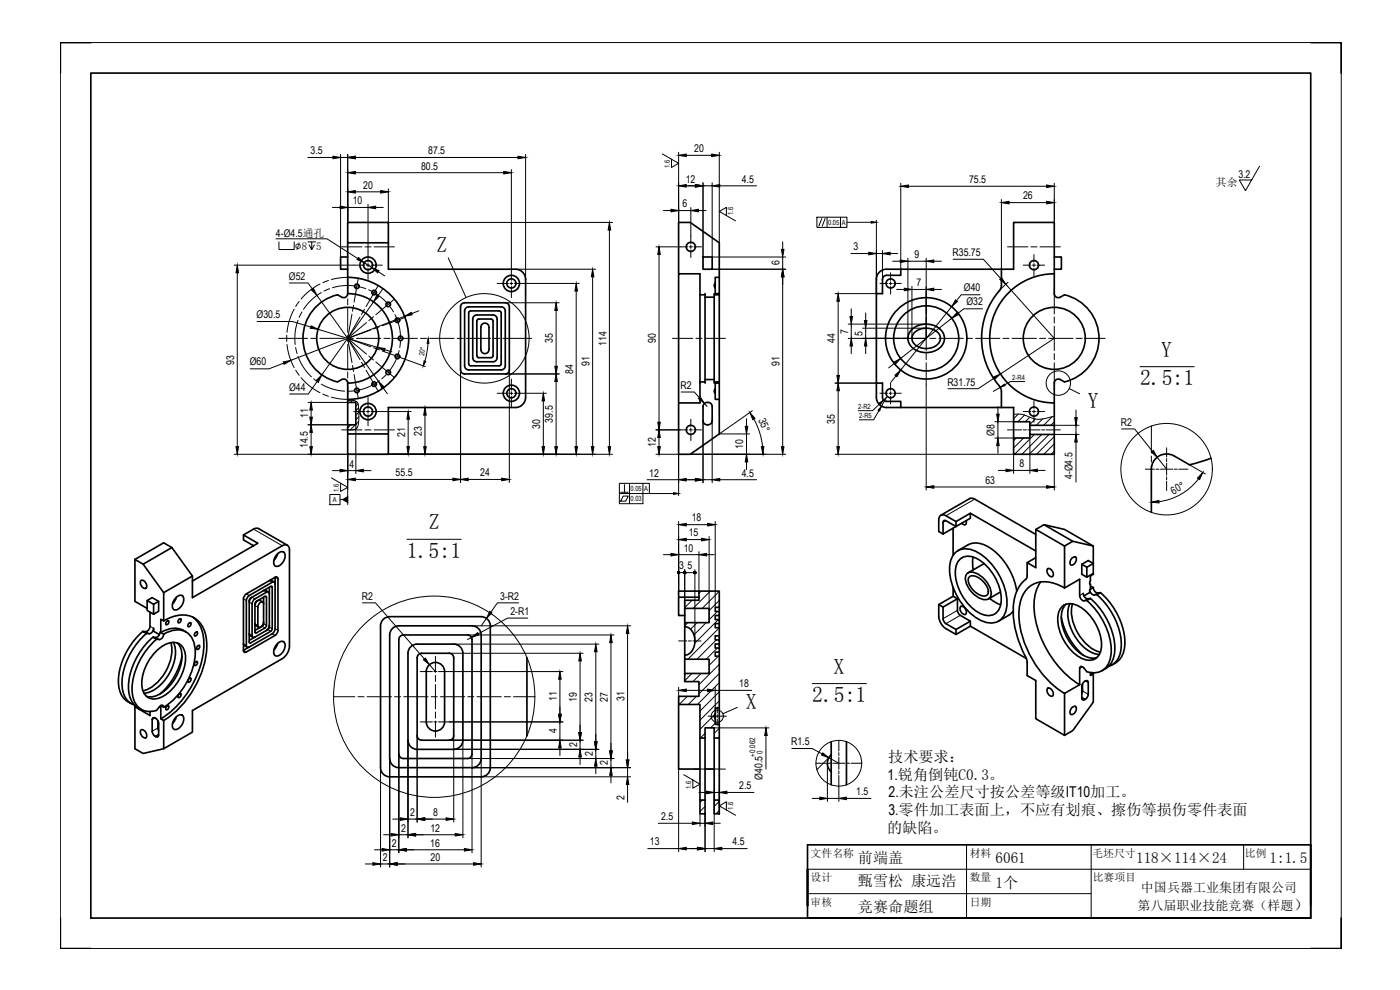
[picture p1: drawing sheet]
<svg xmlns="http://www.w3.org/2000/svg" width="420mm" height="297mm" viewBox="0 0 420 297" stroke-linecap="round" stroke-linejoin="round" font-family="sans-serif">
<defs><g id="words">
<g font-size="6.5">
<text x="131" y="75.5">Z</text>
<text x="348.5" y="107.1">Y</text>
<text x="342.1" y="115.6">2.5:1</text>
<text x="326.5" y="122.5">Y</text>
<text x="128.7" y="158.9">Z</text>
<text x="122.1" y="167.4">1.5:1</text>
<text x="250.1" y="202.2">X</text>
<text x="223.8" y="212.7">X</text>
<text x="243.8" y="210.7">2.5:1</text>
</g>
<g font-size="4.6">
<text x="266.6" y="228.6">技术要求：</text>
<text x="266.2" y="249.9">的缺陷。</text>
<text x="257.4" y="259">前端盖</text>
<text x="298.8" y="259">6061</text>
<text x="341" y="259">118×114×24</text>
<text x="381" y="259">1:1.5</text>
<text x="257.5" y="266">甄雪松 康远浩</text>
<text x="298.8" y="266.3">1个</text>
<text x="257.4" y="273.6">竞赛命题组</text>
<text x="388.2" y="273.2">）</text>
</g>
<g font-size="4.5">
<text x="266.4" y="233.9">1.锐角倒钝C0.3。</text>
<text x="266.7" y="239.2">2.未注公差尺寸按公差等级IT10加工。</text>
<text x="266.6" y="244.6">3.零件加工表面上，不应有划痕、擦伤等损伤零件表面</text>
</g>
<g font-size="3.9">
<text x="342.4" y="267.7">中国兵器工业集团有限公司</text>
<text x="341.4" y="273.2">第八届职业技能竞赛（样题</text>
</g>
<text font-size="3.6" x="88.5" y="74.9">∅8</text>
<g font-size="3.3">
<text x="364.9" y="55.9">其余</text>
<text x="94.9" y="74.9">5</text>
<text x="243.3" y="257.1">文件名称</text>
<text x="291" y="257.1">材料</text>
<text x="327.8" y="257.1">毛坯尺寸</text>
<text x="373.6" y="257.1">比例</text>
<text x="243.3" y="264.5">设计</text>
<text x="291" y="264.5">数量</text>
<text x="327.9" y="264.5">比赛项目</text>
<text x="243.3" y="271.8">审核</text>
<text x="291" y="271.8">日期</text>
</g>
<g font-size="3.2">
<text x="93.2" y="46.3">3.5</text>
<text x="128.5" y="46.3">87.5</text>
<text x="208.3" y="45.7">20</text>
<text x="126.4" y="50.9">80.5</text>
<text x="371.6" y="53.3">3.2</text>
<text x="109" y="56.6">20</text>
<text x="205.8" y="54.8">12</text>
<text x="222.6" y="54.8">4.5</text>
<text x="290.8" y="54.9">75.5</text>
<text x="307" y="59.8">26</text>
<text x="105.9" y="61.3">10</text>
<text x="204.8" y="62.2">6</text>
<text x="82.8" y="71.1">4-Ø4.5通孔</text>
<text x="256.2" y="75.1">3</text>
<text x="274.5" y="77.4">9</text>
<text x="285.9" y="76.8">R35.75</text>
<text x="86.7" y="83.9">Ø52</text>
<text x="233.9" y="79.7" transform="rotate(-90 233.9 79.7)">6</text>
<text x="275.1" y="85.9">7</text>
<text x="289.3" y="87.4">Ø40</text>
<text x="77" y="95.5">Ø30.5</text>
<text x="290" y="91.7">Ø32</text>
<text x="254.6" y="100.1" transform="rotate(-90 254.6 100.1)">7</text>
<text x="258.8" y="100.7" transform="rotate(-90 258.8 100.7)">5</text>
<text x="165.9" y="103" transform="rotate(-90 165.9 103)">35</text>
<text x="182" y="103.8" transform="rotate(-90 182 103.8)">114</text>
<text x="196.8" y="103" transform="rotate(-90 196.8 103)">90</text>
<text x="250.6" y="102.9" transform="rotate(-90 250.6 102.9)">44</text>
<text x="70.3" y="109.4" transform="rotate(-90 70.3 109.4)">93</text>
<text x="75" y="109.7">Ø60</text>
<text x="172" y="112.1" transform="rotate(-90 172 112.1)">84</text>
<text x="176.9" y="109.8" transform="rotate(-90 176.9 109.8)">91</text>
<text x="233.9" y="109.8" transform="rotate(-90 233.9 109.8)">91</text>
<text x="86.8" y="117.2">Ø44</text>
<text x="204.2" y="116.7">R2</text>
<text x="284.3" y="115.7">R31.75</text>
<text x="92.5" y="125.5" transform="rotate(-90 92.5 125.5)">11</text>
<text x="227.6" y="126" transform="rotate(68 227.6 126)">35°</text>
<text x="121.6" y="131.1" transform="rotate(-90 121.6 131.1)">21</text>
<text x="126.6" y="130.7" transform="rotate(-90 126.6 130.7)">23</text>
<text x="162.1" y="128.6" transform="rotate(-90 162.1 128.6)">30</text>
<text x="165.9" y="126.8" transform="rotate(-90 165.9 126.8)">39.5</text>
<text x="250.6" y="127.1" transform="rotate(-90 250.6 127.1)">35</text>
<text x="298.5" y="130.7" transform="rotate(-90 298.5 130.7)">Ø8</text>
<text x="336.4" y="127.8">R2</text>
<text x="92.4" y="134.5" transform="rotate(-90 92.4 134.5)">14.5</text>
<text x="196.9" y="134.2" transform="rotate(-90 196.9 134.2)">12</text>
<text x="223.1" y="134.8" transform="rotate(-90 223.1 134.8)">10</text>
<text x="104.9" y="140.3">4</text>
<text x="118.7" y="142.9">55.5</text>
<text x="144.1" y="142.9">24</text>
<text x="194.8" y="143">12</text>
<text x="222.6" y="143">4.5</text>
<text x="305.9" y="140.2">8</text>
<text x="321.9" y="143.7" transform="rotate(-90 321.9 143.7)">4-Ø4.5</text>
<text x="295.7" y="145.2">63</text>
<text x="352.2" y="148.5" transform="rotate(-30 352.2 148.5)">60°</text>
<text x="206.7" y="160.9">15</text>
<text x="207.6" y="156.5">18</text>
<text x="205.2" y="165.5">10</text>
<text x="203.9" y="170.9">3</text>
<text x="206.3" y="170.9">5</text>
<text x="108.6" y="180">R2</text>
<text x="150.1" y="179.9">3-R2</text>
<text x="153.2" y="184.5">2-R1</text>
<text x="221.9" y="206.2">18</text>
<text x="167.1" y="210.4" transform="rotate(-90 167.1 210.4)">11</text>
<text x="173.1" y="210.6" transform="rotate(-90 173.1 210.6)">19</text>
<text x="177.9" y="210.5" transform="rotate(-90 177.9 210.5)">23</text>
<text x="182.4" y="210.5" transform="rotate(-90 182.4 210.5)">27</text>
<text x="187.4" y="210.3" transform="rotate(-90 187.4 210.3)">31</text>
<text x="167.1" y="220" transform="rotate(-90 167.1 220)">4</text>
<text x="173.2" y="224.2" transform="rotate(-90 173.2 224.2)">2</text>
<text x="177.9" y="226.9" transform="rotate(-90 177.9 226.9)">2</text>
<text x="237.4" y="223.6">R1.5</text>
<text x="182.4" y="229.7" transform="rotate(-90 182.4 229.7)">2</text>
<text x="187.4" y="239.9" transform="rotate(-90 187.4 239.9)">2</text>
<text x="221.8" y="236.8">2.5</text>
<text x="228.9" y="234" transform="rotate(-90 228.9 234)">Ø40.5</text>
<text x="257" y="238.6">1.5</text>
<text x="123.1" y="244.8">2</text>
<text x="130" y="244.8">8</text>
<text x="120.4" y="249.5">2</text>
<text x="129.1" y="249.5">12</text>
<text x="198.4" y="246.1">2.5</text>
<text x="117.6" y="254.1">2</text>
<text x="129.1" y="254">16</text>
<text x="195" y="253.7">13</text>
<text x="219.8" y="253.7">4.5</text>
<text x="114.9" y="258.3">2</text>
<text x="129.2" y="258.3">20</text>
</g>
<g font-size="2.3">
<text x="226.7" y="227" transform="rotate(-90 226.7 227)">+0.062</text>
<text x="228.9" y="226.4" transform="rotate(-90 228.9 226.4)">0</text>
</g>
<g font-size="2.1">
<text x="201" y="50.4" transform="rotate(-90 201 50.4)">1.6</text>
<text x="220" y="64.6" transform="rotate(-90 220 64.6)">1.6</text>
<text x="248.5" y="67.5">0.05</text>
<text x="252.6" y="67.5">A</text>
<text x="127.3" y="106.9" transform="rotate(-80 127.3 106.9)">20°</text>
<text x="303.8" y="113.9">2-R4</text>
<text x="257.6" y="122.6">2-R2</text>
<text x="257.9" y="125.3">2-R5</text>
<text x="101.7" y="147.6" transform="rotate(-90 101.7 147.6)">1.6</text>
<text x="189.2" y="147.3">0.05</text>
<text x="193.3" y="147.3">A</text>
<text x="99.9" y="150.7">A</text>
<text x="189.2" y="150.4">0.03</text>
<text x="207.5" y="236.7" transform="rotate(-90 207.5 236.7)">1.6</text>
<text x="220" y="242.9" transform="rotate(-90 220 242.9)">1.6</text>
</g>
</g></defs>
<g fill="none" stroke="#000" stroke-width=".5">
<path d="M27.3 21.9h366.1v253.6h-366.1zM104.3 66.7h12.3v6.1h-12.3zM104.3 77.1h-2.1v3.7h2.1M104.3 72.8v15.3M116.6 72.8v8h38.1a3.1 3.1 0 0 1 3 3v35.4a3.1 3.1 0 0 1-3 3.1h-38.1v14h-12.3v-6.1h12.3M211 77.1h2.7v3.7h-2.7zM316.4 77.1h2.1v3.7h-2.1M104.3 88.1a13.4 13.4 0 0 1 13.5 13.4 13.4 13.4 0 0 1-13.5 13.4M104.3 83.2a18.3 18.3 0 0 1 18.4 18.3 18.3 18.3 0 0 1-18.4 18.3M104.3 88.1a1.22 1.22 0 0 1-1.8 1.1l-1.2-.8a13.4 13.4 0 0 0-10.4 13.1 13.4 13.4 0 0 0 10.4 13.1l1.2-.7a1.22 1.22 0 0 1 1.8 1M138.7 91.1l.7-.3h12.2a1.22 1.22 0 0 1 1.3 1.3v18.9a1.22 1.22 0 0 1-1.3 1.2h-12.2a1.22 1.22 0 0 1-1.2-1.2v-18.9zM139.9 92.3l.8-.2h9.7a1.22 1.22 0 0 1 1.2 1.2v16.5a1.22 1.22 0 0 1-1.2 1.2h-9.7a1.22 1.22 0 0 1-1.3-1.2v-16.5z"/>
<path d="M140.8 93.5l.5-.2h8.5l.6 .4v15.4l-.4 .6-8.7 .1-.6-.4v-15.5zM142.4 94.7l.7-.2h4.9a1.22 1.22 0 0 1 1.2 1.2v11.6a1.22 1.22 0 0 1-1.2 1.2h-4.9a1.22 1.22 0 0 1-1.2-1.2v-11.6zM143.3 95.9l.4-.2h3.7l.5 .4 .1 10.6-.4 .6h-3.9l-.6-.4v-10.6zM144.8 97.2a1.22 1.22 0 0 1 1.3-.1 1.22 1.22 0 0 1 .7 1.1v6.7a1.22 1.22 0 0 1-1.3 1.2 1.22 1.22 0 0 1-1.2-1.2v-6.7zM203.7 82.1v-15.4h3.5l8.7 6.1v15.3M211.6 88.1v.3h-1.5v-6.3h-6.4v38.8h6.4v-32.5M211.6 88.4v26.2M211.6 89.2h2.7M214.3 88.1v.3h1.6M214.3 88.4v26.5M214.6 85l-.3 .7 .3 .6M214.6 85v3.1h1.3v.3"/>
<path d="M215.9 83.2h-1.3v1.8M215.9 88.4v26.2M263 88.1v-4.3a3.1 3.1 0 0 1 3.1-3h38.1v-14.1h12.2v21.4a1.22 1.22 0 0 0 1.8 1.1l1.3-.8a13.4 13.4 0 0 1 10.3 13.1 13.4 13.4 0 0 1-10.3 13.1l-1.3-.7a1.22 1.22 0 0 0-1.8 1v21.4h-12.2v-14h-38.1a3.1 3.1 0 0 1-3.1-3.1v-4.3M263 88.1v26.8h1.8v4.3a1.22 1.22 0 0 0 1.3 1.2h4.2v1.9M270.3 80.8v1.8h-4.2a1.22 1.22 0 0 0-1.3 1.2v4.3h-1.8M273.8 98.8a6.3 6.3 0 0 1 9.3 1.2 4 4 0 0 1-3.2 5.5 5.7 5.7 0 0 1-7.3-3.2 3.6 3.6 0 0 1 1.2-3.5zM274.5 99.8l1-.8 1.3-.4 1.5-.1 1.4 .2 1.2 .6 .9 .9 .4 1-.1 1-.8 1.2-1.4 .8-1.9 .4-1.8-.3-1.5-.8-.9-1.2v-1.3zM300.5 80.8l-.1 5.5a32.4 32.4 0 0 0-5.2 10.2 22.3 22.3 0 0 0 5.1 19.9l.2 1v4.9M316.4 82.1a19.4 19.4 0 0 0-19.4 19.4 19.4 19.4 0 0 0 19.4 19.4M104.3 114.9v15.3M210.1 114.6h1.5v.3M211.6 113.9h2.7"/>
<path d="M214.3 114.6h1.6v.3h-1.3v3.2M214.6 116.7l-.3 .7 .3 .7M214.6 118.1v1.7h1.3M215.9 114.9v15.3l-8.7 6.1h-3.5v-15.4M104.3 120.7h2.5v6.8h-2.5M211.5 121a1.4 1.4 0 0 1 2.2 1v4.2a1.38 1.38 0 0 1-1.3 1.3 1.38 1.38 0 0 1-1.4-1.3v-4.2zM304.2 126.5h4.9v1.1M309.1 127.6v2.8h7.3M309.1 130.4v1h-4.9M309.1 127.6h7.3M363.4 137.5l-6.4 2-4.6-2.7a4.6 4.6 0 0 0-6.9 4v12.9M282.4 154.6l8.6-5 .7-.1 .8 .3 18.4 10.5"/>
<path d="M286 158.5v8.1M286.9 156.5l4.3-2.5v1.5l-4.3 2.5-3-1.8h-.6l-.3 .5v3.5M286.9 156.5l-3-1.8a1.31 1.31 0 0 0-1.5-.1 1.31 1.31 0 0 0-.7 1.4v3.5l1.3 .7M286.9 156.5v1.5l-3.9 2.2M289.9 156.2a.77 .77 0 0 1-.1 1.2 .77 .77 0 0 1-1.2-.4M291.2 154l19.7 11.3M310.9 158.9l2.4-1.5 8.7 5M313.3 157.4l6.2 1.5 8.6 4.9M40.5 167.9l2.5 1.4 6.1 8.5M40.5 167.9l8.6-5 2.5 1.4-8.6 5M40.5 167.9v12.5l3.7 2.1M42.4 174.1a1.59 1.59 0 0 1 1.4 2.4 1.59 1.59 0 0 1-1.4-2.4z"/>
<path d="M49.1 177.8v8.5M51.6 164.3l6.1 8.5-8.6 5M52.9 179.2l-.3 .9-.8 1.1M53 179.1a1.22 1.22 0 0 1 1.7-.4 1.22 1.22 0 0 1 .4 1.6 2.73 2.73 0 0 1-2.9 2.6 2.73 2.73 0 0 1 .8-3.8zM57.7 172.8v6.5l27-15.6a1.31 1.31 0 0 1 1.5-.1 1.31 1.31 0 0 1 .7 1.4v28.9l-.2 1.2-1 1.7-1 .8-27 15.6v6.5l-8.6 4.9-6.1 1.5-2.5-1.5v-12.5M73.1 160.5l3-1.7 1.2-.3 8.9 5.1M75 179.6l6.3-3.7 .3 .1v12.9l-.3 .5-6.3 3.5-.2-.3v-12.4zM75.7 179.2l-.6 .5-.3 1M76.1 163.7l-3-1.7v-1.5l4.3 2.5-19.7 11.3M79.1 177.2l.4-.1 1.1 .5M79.1 179.2l-.1 8.2-.3 .5-2.2 1.3M80.8 178.2l-.2-.6-.6 .1-3.5 2-.8 1.1v9.8l.2 .6 .6-.1"/>
<path d="M80.8 174.2l.5-.1 1 .5M80.8 176.2v12l-.2 .5-.6 .5M82.6 175.2l-.3-.6-.6 .1-6.9 4-.7 .8-.2 .7v13.4l.3 .6 .6-.1M82.6 173.2l.6-.1 .2 .6v15.5l-.1 .6-.7 .8-8.7 5-.6 .1-.2-.6M82.6 173.2v15.5l-.2 .6-.7 .8-8.6 5M82.6 173.2l-8.7 5-.7 .8-.1 .7v15.4M83.3 166.1l-.3 .9-.8 1.1M83.4 166.1a1.22 1.22 0 0 1 1.7-.5 1.22 1.22 0 0 1 .4 1.7 2.73 2.73 0 0 1-2.9 2.5 2.73 2.73 0 0 1 .8-3.7zM209.8 179.2h-6.1v5.5h1.8M209.8 177.4h-6.1v1.8M286 176.3v2.6M286.8 165.7a5.9 5.9 0 0 1 7.3 .4 18.5 18.5 0 0 1 8 16.4 4.8 4.8 0 0 1-7 4 18.1 18.1 0 0 1-10-17.4 5.8 5.8 0 0 1 1.7-3.4z"/>
<path d="M287.3 179.7l-1.3-.8-4.3 2.5M287.5 165.2a8.4 8.4 0 0 1 5.3-2.3 12.9 12.9 0 0 1 9.5 6.9l2 4.3 .8 3.3M288.1 167.8a5 5 0 0 1 6.4 .6 14.6 14.6 0 0 1 5.8 13.3 3.8 3.8 0 0 1-5.8 2.5 14.4 14.4 0 0 1-7.6-14.3l.7-1.5zM290.3 172.1a3.3 3.3 0 0 1 3.9 .6 7 7 0 0 1 3.2 5.8 1.93 1.93 0 0 1-2.9 1.2 7.4 7.4 0 0 1-4.7-6.7zM290.9 173.1l.7-.3 1.1 .1 1.1 .5 1.2 1 .9 1.1 .6 1.2 .1 1.1-.3 .7-.8 .3-1-.1-1.2-.6-1.1-.9-.9-1.1-.6-1.2-.1-1zM292 167.1l-.1 1.8 .2 2.1M295.4 169.1l-4.9 2.8M297 179.5l1.7 1.2 1.6 .8M300.3 177.6l-3.6 2.1M310.9 167.3l-2.6 1.5-.1 4.3a2.24 2.24 0 0 1-1.2 1.5 13.3 13.3 0 0 0-2.9 10.3 35 35 0 0 0 4.1 13.1l.1 4.7 2.6 1.5v11.4l8.6 5M312.3 174.6a14.4 14.4 0 0 0-1.5 11.5 30.8 30.8 0 0 0 13.2 19.3M314.5 170.6a1.59 1.59 0 0 1 1.4 2.4 1.59 1.59 0 0 1-1.4-2.4z"/>
<path d="M319.5 176.4l4.5-2.6v4.9a1.65 1.65 0 0 0 1.3 1.6l.9-.1 1-.6M319.5 163.8l-8.6-4.9v11.4l-2.6-1.5M319.5 163.8l2.5-1.4 6.1 1.4M319.5 163.8v12.6M319.5 176.4a9.3 9.3 0 0 0-10.2-.6 10.8 10.8 0 0 0-3.5 10.1 30.6 30.6 0 0 0 13.7 22.1M321.6 167.6a.77 .77 0 0 1 1.2-.5 .77 .77 0 0 1 .1 1.2l-.4 .8a.77 .77 0 0 1-1.1 .4 .77 .77 0 0 1-.2-1.2zM324.7 169.3l1.9-1.1 1.5 .9v3l-1.9 1.1-1.5-.9zM324.7 169.3l1.5 .9v3M325.1 178a1.65 1.65 0 0 0 1.3 1.6h.8M327.2 175.3v.1M327.2 175.8l.9 .5M327.2 175.4v1.4l.9-.5"/>
<path d="M327.2 179.6a20.5 20.5 0 0 1 7.3 16.4 6.2 6.2 0 0 1-3.8 5.2M328.1 176.3a1.65 1.65 0 0 0 1.3 1.6l.9-.1M328.1 172.1v.2l-.9 .5-.2 2.1 .2 .5M328.1 163.8v5.3l-1.9 1.1M329.2 178.4a20.8 20.8 0 0 1 7.3 16.1 5.7 5.7 0 0 1-3.8 5.4M330.3 177.8a2.14 2.14 0 0 1-2.4 .6l-.6-.6-.3-.9v.9l-1.7 1M330.3 177.8a20.5 20.5 0 0 1 7.2 16.5 6.2 6.2 0 0 1-3.8 5.2M42.9 189.4a20.5 20.5 0 0 0-7.3 16.5 6.2 6.2 0 0 0 3.8 5.2M43.9 190.1a20.8 20.8 0 0 0-7.2 16 5.7 5.7 0 0 0 3.7 5.5M43.9 190.1a1.56 1.56 0 0 0 2.2-1.3v-.3v.9l1.7 1M44.2 180.2l1.9 1.1M45 183.7v4.2a1.65 1.65 0 0 1-1.3 1.6l-.8-.1 1 .7"/>
<path d="M45.9 191.2a20.5 20.5 0 0 0-7.2 16.5 6.2 6.2 0 0 0 3.7 5.2M46.9 195.4a6.1 6.1 0 0 1 6.9-2.2 6.1 6.1 0 0 1 1.5 7.1 13.7 13.7 0 0 1-7.5 9.2 3.7 3.7 0 0 1-5.2-3.9 14.2 14.2 0 0 1 4.3-10.2zM47 191.8a20.7 20.7 0 0 0-7.3 16.1 5.3 5.3 0 0 0 7.3 5.3l1.3-1.5h.6l.2 .5M47.6 180.4l-1.9-1.1-1.5 .9v3l1.9 1.1 1.5-.9v-3l-1.5 .9v3M48 189.6a1.65 1.65 0 0 1-1.3 1.7l-.8-.1 1.1 .6M48.3 189.8l.8 .5M49.1 190.3a6 6 0 0 1 7.8 .2 10.1 10.1 0 0 1 1.2 9.3 21.4 21.4 0 0 1-9 12.4M49.1 186.3a8.5 8.5 0 0 1 10.5 .1 12.1 12.1 0 0 1 2.2 10.5 29.1 29.1 0 0 1-12.7 19.3M49.1 190.3a1.65 1.65 0 0 1-1.3 1.6l-.8-.1M49.1 186.3l-.8-.5v4M50.1 186.4l.2-.2a.59 .59 0 0 1 .2 .8 .59 .59 0 0 1-.8 .3zM51.2 192.8a13.1 13.1 0 0 1-4.7 12.6l-2.2 1.4-1.4 .5"/>
<path d="M52 192.7a10.8 10.8 0 0 1-1.9 10.5 10 10 0 0 1-6.9 4.8M53.2 192.9a6.9 6.9 0 0 1 .9 7 13.4 13.4 0 0 1-7.8 9l-1.6 .2-.7-.2M53.7 185.8l.3-.1a.59 .59 0 0 1 .2 .8 .59 .59 0 0 1-.8 .2zM54.6 196.8a20.3 20.3 0 0 1-6.6 11.4M55.8 189.6a6.6 6.6 0 0 0-7.5 .2M56.7 187l.3-.2a.59 .59 0 0 1 .2 .8 .59 .59 0 0 1-.8 .3zM57.8 185.1a9.7 9.7 0 0 1 3.4 9 28.8 28.8 0 0 1-12.9 21.6M58.7 189.7l.2-.1a.59 .59 0 0 1 .2 .8 .59 .59 0 0 1-.8 .2zM58.7 198.6l.2-.1a.59 .59 0 0 1 .2 .8 .59 .59 0 0 1-.8 .2zM59.4 193.8l.2-.2a.59 .59 0 0 1 .2 .9 .59 .59 0 0 1-.8 .2zM73.1 193.1l.1 .5 1 .6M74.8 190.1l.1 .5 1 .6"/>
<path d="M76.5 187.2l.1 .4 1 .6M76.5 191.1l-1.7 1M76.7 180.6l2.8-1.7 .4 .1v8.9l-.4 .5-2.8 1.6-.2-.4v-8.4zM78.9 180.6l-.9-.5a1.46 1.46 0 0 0-1.5 1.6M79.1 181.2l-.1-.4a1.05 1.05 0 0 0-1.1 0 1.05 1.05 0 0 0-.5 1v6.2a1.05 1.05 0 0 0 1.2 0 1.05 1.05 0 0 0 .5-1v-.3M80 189.2l-3.5 1.9M80.8 187.7l-.1 .6-.7 .9M83.3 193l-.3 .9-.8 1.1M83.4 193a1.22 1.22 0 0 1 1.7-.5 1.22 1.22 0 0 1 .4 1.7 2.73 2.73 0 0 1-2.9 2.5 2.73 2.73 0 0 1 .8-3.7zM115.2 185.6l1.7-.6h27.5a2.75 2.75 0 0 1 2.8 2.8v42.5a2.75 2.75 0 0 1-2.8 2.8h-27.5a2.75 2.75 0 0 1-2.7-2.8v-42.5a2.74 2.74 0 0 1 1-2.2zM118 188.4l1.7-.6h22a2.75 2.75 0 0 1 2.7 2.7v37.1a2.75 2.75 0 0 1-2.7 2.7h-22a2.75 2.75 0 0 1-2.8-2.7v-37.1a2.74 2.74 0 0 1 1.1-2.1zM120.3 190.8l.8-.3h19.2a1.37 1.37 0 0 1 1.4 1.4v34.3a1.37 1.37 0 0 1-1.4 1.4h-19.2a1.37 1.37 0 0 1-1.4-1.4v-34.3z"/>
<path d="M123.5 193.9l1.7-.6h11a2.75 2.75 0 0 1 2.7 2.7v26.1a2.75 2.75 0 0 1-2.7 2.7h-11a2.74 2.74 0 0 1-2.8-2.7v-26.1a2.74 2.74 0 0 1 1.1-2.1zM125.7 196.3l.9-.3h8.2a1.37 1.37 0 0 1 1.4 1.4v23.3a1.37 1.37 0 0 1-1.4 1.4h-8.2a1.37 1.37 0 0 1-1.4-1.4v-23.3zM129 199.4a2.75 2.75 0 0 1 2.9-.4 2.75 2.75 0 0 1 1.5 2.5v15.1a2.75 2.75 0 0 1-2.7 2.7 2.75 2.75 0 0 1-2.8-2.7v-15.1a2.74 2.74 0 0 1 1.1-2.1zM158.1 197.3v23.5M205.5 182.5v4.3M205.5 188v8.6M205.5 197.8v4.3M215.9 182.2v1.3M215.9 184.7v1.2M215.9 187.1v1.2M215.9 190.8v1.2M215.9 193.2v1.2"/>
<path d="M215.9 195.7v1.2M281.7 181.4l.1 4.1 .7 1.8 1.4 1.3 3 1.8M281.7 181.4l1.3 .7M283 182.1l4.3-2.4v3.4l.4 1 3.5 2.3-4.3 2.5-3.5-2.3-.4-1zM288.4 181.9a1.59 1.59 0 0 1 1.4 2.4 1.59 1.59 0 0 1-1.4-2.4zM291.2 186.4v1.5l-4.3 2.5v-1.5M291.2 187.9l16.8 9.7M304.1 183.4l-1.1 1-3.3 2M318.5 185.2a20.3 20.3 0 0 0 6.6 11.4M318.7 182a4.4 4.4 0 0 1 5.8 .3 14 14 0 0 1 5.9 12.6 3.7 3.7 0 0 1-5.9 2.6 13.9 13.9 0 0 1-6.9-13.2l.6-1.6zM319.9 181.3a6.9 6.9 0 0 0-.9 7 13.4 13.4 0 0 0 7.8 9l1.6 .2 .8-.2M321.1 181.1a10.8 10.8 0 0 0 1.9 10.5 10 10 0 0 0 6.9 4.8"/>
<path d="M321.9 181.2a13.1 13.1 0 0 0 4.7 12.6l2.2 1.4 1.4 .5M326.2 180.2a20.7 20.7 0 0 1 7.2 16.1 5.3 5.3 0 0 1-7.2 5.2l-1.3-1.4-.5-.1-.3 .3-.1 5.1M40.5 212.1l4.5 2.6v-1.2M40.8 211.9l-.3 .2M42.4 219a1.59 1.59 0 0 1 1.4 2.4 1.59 1.59 0 0 1-1.4-2.4zM45.9 215.4a1.67 1.67 0 0 1 1.7 1.7l-.1 3.8a1.13 1.13 0 0 1-1.7-.8l-.1-4.2zM47.4 216.3v2.1l.2 .8M49.1 212.2l-.8-.5v4l.8 .5M49.1 216.2v8.4M50.1 211.9l.2-.1a.59 .59 0 0 1 .2 .8 .59 .59 0 0 1-.8 .2zM52.9 215.1l-.3 .8-.8 1.1M53 215a1.22 1.22 0 0 1 1.7-.4 1.22 1.22 0 0 1 .4 1.6 2.73 2.73 0 0 1-2.9 2.6 2.73 2.73 0 0 1 .8-3.8z"/>
<path d="M53.7 208.2l.3-.1a.59 .59 0 0 1 .2 .8 .59 .59 0 0 1-.8 .2zM56.7 203.6l.3-.1a.59 .59 0 0 1 .2 .8 .59 .59 0 0 1-.8 .2zM203.7 211.4v19.3h6.4M214.6 214.2l-.3 .7 .3 .7M214.6 214.2v-1.8h1.3v-15.5h-1.3v-1.2h1.3v-1.3h-1.3v-1.2h1.3v-1.2h-1.3v-1.2h1.3v-2.5h-1.3v-1.2h1.3v-1.2h-1.3v-1.2h1.3v-1.2h-1.3v-1.3h1.3v-4.8h-6.1v2.7h-4.3v2.4h7.3v4.3h-7.3v1.2l1.3 .5 1.1 1.2 .5 1.2 .1 1.4-.1 1.4-.5 1.2-1.1 1.2-1.3 .5v1.2h7.3v4.3h-7.3v2.4h4.3v4.4h-6.1v2.5h6.4v10h1.5v-3h2.7v3h1.6v-4.1h-1.3v-1.7M214.6 214.2v1.4M215.9 212.4v4.9M314.5 206.5a1.59 1.59 0 0 1 1.4 2.4 1.59 1.59 0 0 1-1.4-2.4zM319.5 208v12.6M321.6 212.4a.77 .77 0 0 1 1.2-.4 .77 .77 0 0 1 .1 1.2l-.4 .7a.77 .77 0 0 1-1.1 .4 .77 .77 0 0 1-.2-1.1zM324 205.4l-4.5 2.6M324.9 205.1v2.2l-.2 .8"/>
<path d="M325.3 204.6l.2-.2a.63 .63 0 0 1 1 .1l.1 3.8a1.67 1.67 0 0 1-1.7 1.7l-.2-.6v-3.5zM327.2 201.8v.9l.9-.5M327.5 201.8l.6 .4M328.1 202.2v8.5l-6.1 8.5-2.5 1.4M210.1 221.4v18.7M211.6 221.4v18.7M211.6 230.7h2.7M214.3 221.4v18.7M215.9 221.4v18.7M249.5 226.4a3.4 3.4 0 0 0 0 5.2M249.5 222.5v13M254 222.5v13"/>
<path d="M210.1 240.1h1.5v4.1h-1.5zM214.3 240.1h1.6v4.1h-1.6zM393.4 253.5h-151.1v22M393.4 253.5v22h-151.1M393.4 253.5v18.3M242.3 275.5h151.1"/>
<circle cx="110.5" cy="79.6" r="2.44"/>
<circle cx="110.5" cy="79.6" r="1.37"/>
<circle cx="207.3" cy="74.1" r="1.37"/>
<circle cx="310.3" cy="79.6" r="1.37"/>
<circle cx="107.1" cy="85.9" r=".68"/>
<circle cx="112.3" cy="87.8" r=".68"/>
<circle cx="116.5" cy="91.3" r=".68"/>
<circle cx="119.3" cy="96.1" r=".68"/>
<circle cx="153.5" cy="85" r="2.44"/>
<circle cx="153.5" cy="85" r="1.37"/>
<circle cx="267.3" cy="85" r="1.37"/>
<circle cx="104.3" cy="101.5" r="9.3"/>
<circle cx="107.1" cy="117.1" r=".68"/>
<circle cx="112.3" cy="115.3" r=".68"/>
<circle cx="116.5" cy="111.7" r=".68"/>
<circle cx="119.3" cy="106.9" r=".68"/>
<circle cx="120.2" cy="101.5" r=".68"/>
<circle cx="153.5" cy="118" r="2.44"/>
<circle cx="153.5" cy="118" r="1.37"/>
<circle cx="267.3" cy="118" r="1.37"/>
<circle cx="278" cy="101.5" r="12.2"/>
<circle cx="278" cy="101.5" r="9.8"/>
<circle cx="316.4" cy="101.5" r="9.3"/>
<circle cx="110.5" cy="123.5" r="2.44"/>
<circle cx="110.5" cy="123.5" r="1.37"/>
<circle cx="207.3" cy="129" r="1.37"/>
<circle cx="310.3" cy="123.5" r="1.37"/>
</g>
<g fill="none" stroke="#000" stroke-width=".3">
<path d="M105.3 127.5l-1 .9M105.8 120.1l-.6 .6M106.7 127.5l-1.6 1.5M106.8 120.4l-.3 .3M107.2 128.3l-.3 .3M107.5 121.2l-.7 .6M107.6 122.4l-.8 .8M107.6 126.5l-.8 .8M107.7 123.7l-.9 .9M107.7 125l-.9 1M305 131.4l-.8 .8M305.6 124.2l-1.4 1.4"/>
<path d="M307.2 131.4l-3 3M307.5 124.5l-2 2M309 125.2l-1.3 1.3M310.4 130.4l-5.9 5.9M310.7 125.7l-1.6 1.6M312.6 130.4l-5.9 5.9M312.9 125.7l-1.9 1.9M314.8 130.4l-5.9 5.9M315.8 125l-2.6 2.6M316.4 126.6l-1 1M316.4 131l-5.3 5.3M316.4 133.2l-3.1 3.1"/>
<path d="M316.4 135.4l-.9 .9M210.4 177.4l-.6 .6M213.2 177.4l-5.2 5.1M215.9 177.4l-5.2 5.1M206.5 186.8l-1 1M207.7 180.1l-2.2 2.2M209.2 186.8l-2 2M211.9 186.8l-3.6 3.7M215 192l-5.8 5.8M215.3 194.4l-3.4 3.4M215.3 183.5l-2.5 2.4M215.6 196.9l-2.8 2.7"/>
<path d="M215.6 185.9l-7.1 7.1M215.9 180.2l-3.1 3M215.9 188.4l-9.5 9.4M215.9 199.3l-6.1 6.1M206.3 208.9l-2.5 2.5M207.7 202.1l-2.2 2.1M209 208.9l-2.4 2.5M210.4 202.1l-2.4 2.4M214.5 214.4l-4.4 4.4M214.6 217l-1.4 1.4M215.9 202.1l-6.1 6.1M215.9 204.8l-6.6 6.6"/>
<path d="M215.9 207.6l-5.8 5.7M215.9 210.3l-5.8 5.8M215.9 218.5l-1.6 1.5M211.6 220l-1.4 1.4M215.9 221.3l-.2 .1M248.7 227.4l-3.5 3.5M210.8 240.1l-.7 .6M211.6 242l-1.5 1.5M215.9 240.4l-1.6 1.6M215.9 243.2l-1 1"/>
</g>
<g fill="none" stroke="#000" stroke-width=".3">
<path d="M134.5 77.4l5.4 11.9M320.9 116.6l3.1 1.5M342.1 110h16.3M104.3 120.2h1.8l1.1 .5 .4 .9 .1 3.1-.1 2.5-.5 1.2-.9 .5-1.9 .1M304.2 124.3h2.5l3.4 1.3 1.3 .2 1.8-.2 3.2-.7M76.1 158.8l8.6 4.9M283.9 156.2l-.9 .5M292.5 149.8l-8.6 4.9M73.1 179.7l.8 .5M73.9 178.2l.9 .5M75.7 179.2l.8 .5M79.1 177.2l.9 .5"/>
<path d="M79.5 178.9l.5 .3M80.8 174.2l.9 .5M81.3 175.9l.4 .3M82.6 173.2l.8 .5M122.1 161.8h16.3M325.1 178l-1.1 .7M326.4 179.6l-1.1 .7M327.2 176.8l-.2 .1M329.4 177.9l-1.1 .6M43.7 189.5l1.1 .6M45 187.9l1.1 .6M46.7 191.3l1.1 .6"/>
<path d="M48 189.6l.3 .2M73.1 193.1l.8 .5M73.1 195.1l.8 .5M74.8 192.6l.4 .3M74.8 180.7l.9 .5M74.8 190.1l.9 .5M76.5 189.6l.4 .3M76.5 181.7l.9 .5M76.5 187.2l.9 .5M78.7 187.9l.8 .5M79.1 187.2l.9 .5M80.4 188.9l.9 .5"/>
<path d="M80.8 188.2l.9 .5M81.7 190.1l.9 .5M82.6 188.7l.8 .5M287.3 183.1l-4.3 2.5M288.2 184.6l-4.3 2.5M46.5 215.4l-.8 .5M47.4 218.4l-1.7 1M221.3 212.2l-4.4 1.9M243.8 205.1h16.2M324.7 209.2l1 .6M324.7 209.4l.8 .5M324.9 200.1l-.9 .5"/>
<path d="M324.9 207.3l1.7 1M325.7 204.3l.9 .5M47.6 220.5l-.9 .5M47.6 220.3l-1.1 .6"/>
<circle cx="145.4" cy="101.5" r="13.4"/>
<circle cx="317.6" cy="114.9" r="3.7"/>
<circle cx="350.1" cy="140.8" r="13.7"/>
<circle cx="130.3" cy="209" r="30.2"/>
<circle cx="215.3" cy="214.9" r="1.83"/>
<circle cx="251.7" cy="229" r="6.9"/>
</g>
<g fill="none" stroke="#000" stroke-width=".3">
<path d="M102.5 74.1h6.1M106.2 79.6h3.3M109.5 74.1h1.9M110 79.6h.9M110.5 75.3v3.3M110.5 79.1v.9M111.4 79.6h3.3M112.3 74.1h6.1M204.1 74.1h2.3M206.9 74.1h.9M207.3 70.9v2.2M207.3 73.6v.9"/>
<path d="M207.3 75v2.3M208.2 74.1h2.3M302.4 74.1h6.1M307.1 79.6h2.3M309.4 74.1h1.8M309.8 79.6h1M310.3 76.4v2.2M310.3 79.1v.9M311.2 79.6h2.3M312.1 74.1h6.1M88.3 92.7l-1.4 3.4-.8 3.6M89.4 96.1l-.8 3.5v3.8"/>
<path d="M89.8 90.4l-1.1 1.6M90.6 93.6l-.8 1.6M96 85.2l-3 2-2.7 2.5M96.4 87.8l-3 2.2-2.3 2.8M98.6 84.2l-1.7 .6M98.9 86.6l-1.7 .7M104.3 83.2l-2.4 .2-2.4 .5M104.3 83.8v4.9M104.3 89.6v1.9M104.3 92.4v7.3M105.6 94.3l-1.3 7.2M106.1 91.6l-.3 1.8"/>
<path d="M107.1 85.9l-3.6-.2-3.7 .6M107.5 83.4l-1.2 7.3M108 86.1l1.8 .5M108 95.1l-3.7 6.4M109.4 92.8l-.9 1.6M110 96.8l-5.7 4.7M110.5 80.5v3.3M110.6 87l3.2 1.8 2.7 2.5M111.3 99l-7 2.5M112.1 95l-1.4 1.2M113.5 85.6l-3.6 6.4M113.8 98.1l-1.7 .6"/>
<path d="M117.1 92l1 1.6M118.4 89.7l-5.6 4.7M118.5 94.4l1.3 3.6 .4 3.5M121.6 95.2l-6.9 2.6M149.2 85h3.4M153 85h.9M153.5 80.8v3.3M153.5 84.6v.9M153.5 86v3.3M154.4 85h3.3M264.1 85h2.3M266.8 85h.9"/>
<path d="M267.3 81.8v2.3M267.3 84.6v.9M267.3 86v2.3M268.2 85h2.3M278 87.5v6.7M278 95.1v1.8M278 97.9v7.3M310.3 80.5v2.3M316.4 86.3v7.9M316.4 95.1v1.8M316.4 97.9v7.3M83.7 101.5h8.6"/>
<path d="M86.1 100.6v1.8M86.1 103.3l.8 3.6 1.4 3.4M88.7 104.3l.5 1.8M88.7 111.1l1.1 1.5M89.4 106.9l1.7 3.4 2.4 2.8M90.3 113.3l2.7 2.6 3 1.9M93.3 101.5h1.8M94.2 113.7l1.4 1.1M96 101.5h7.3M96.4 115.3l3.4 1.4 3.6 .7M96.9 118.2l1.7 .7M99.5 119.2l2.4 .5 2.4 .1"/>
<path d="M104.2 101.5h1.9M104.3 100.6v1.8M104.3 103.4v7.3M104.3 111.6v1.8M104.3 114.3v4.9M104.3 101.5l1.3 7.3M104.3 101.5l3.7 6.4M104.3 101.5l5.7 4.8M104.3 101.5l7 2.5M105.8 109.7l.3 1.8M106.2 117.3l-1.8 .1M106.3 112.4l1.2 7.2"/>
<path d="M107 101.5h7.3M108.5 108.7l.9 1.6M109.9 111.1l3.6 6.3M110.5 119.2v3.4M110.7 106.8l1.4 1.2M112.1 104.4l1.7 .6M112.8 108.6l5.6 4.7M113.8 114.2l-3.1 1.8-3.6 1.1M114.7 105.3l6.9 2.5M115.2 101.5h1.8M115.9 112.4l-1.4 1.3M118 101.5h7.3"/>
<path d="M119.8 105.2l-1.3 3.4-2 3.1M120.2 102.4l-.2 1.9M126.2 101.5h1.8M128.9 101.5h7.4M137.2 101.5h1.8M139.9 101.5h7.4M148.2 101.5h1.8M149.2 118h3.4M150.9 101.5h8.7M153 118h.9M153.5 113.7v3.4M153.5 117.5v1"/>
<path d="M153.5 118.9v3.4M154.4 118h3.3M201.8 101.5h6.1M208.8 101.5h1.9M211.6 101.5h6.1M261.2 101.5h5.9M264.1 118h2.3M266.8 118h.9M267.3 114.8v2.3M267.3 117.5v1M267.3 118.9v2.3M268 101.5h1.9"/>
<path d="M268.2 118h2.3M270.8 101.5h7.3M278 106.1v1.8M278 108.8v6.8M279 101.5h1.9M281.8 101.5h7.3M290 101.5h1.8M292.8 101.5h7.3M301 101.5h1.8M303.7 101.5h7.4M312 101.5h1.8M314.7 101.5h7.3"/>
<path d="M316.4 106.1v1.8M316.4 108.8v8M323 101.5h1.8M325.7 101.5h6M102.5 129h6.1M106.2 123.5h3.3M109.5 129h1.9M110 123.5h.9M110.5 123v.9M110.5 124.4v3.4M111.4 123.5h3.3M112.3 129h6.1"/>
<path d="M204.1 129h2.3M206.9 129h.9M207.3 125.8v2.3M207.3 128.5v.9M207.3 129.9v2.3M208.2 129h2.3M307.1 123.5h2.3M309.8 123.5h1M310.3 120.3v2.3M310.3 123v.9M310.3 124.4v2.3M311.2 123.5h2.3"/>
<path d="M345.5 127.8v8.1M345.5 136.8v1.9M345.5 139.6v8M350.1 134.4v2.7M350.1 137.6v.9M350.1 138.9v3.7M343.7 140.8h2.8M346.9 140.8h.9M348.3 140.8h3.6M350.1 143.1v.9M350.1 144.4v2.8M352.4 140.8h.9"/>
<path d="M353.8 140.8h2.7M130.7 196.9v4.8M206.1 192.3h-2.4M206.6 192.3h.9M207.9 192.3h2.5M100.1 209h6.4M107.4 209h1.9M110.2 209h7.3M118.4 209h1.8M121.2 209h7.3M126.1 201.5h3.7M126.1 216.6h3.7"/>
<path d="M129.4 209h1.8M130.2 201.5h.9M130.2 216.6h.9M130.7 202.6v1.9M130.7 205.4v7.3M130.7 213.6v1.9M130.7 216.4v4.8M131.6 201.5h3.7M131.6 216.6h3.7M132.1 209h7.4M140.4 209h1.8M143.1 209h7.3"/>
<path d="M151.4 209h1.8M154.1 209h6.4M212.5 214.9h1.8M214.8 214.9h.9M215.3 212.1v1.9M215.3 214.4v.9M215.3 215.8v1.8M216.2 214.9h1.8M208.2 230.7h3.9M212.5 230.7h.9M213.9 230.7h3.8M244.9 229h3.2"/>
<path d="M248.5 229h1M249.9 229h3.7M251.7 222.1v3.2M251.7 225.8v.9M251.7 227.2v3.6M251.7 231.3v.9M251.7 232.7v3.2M254 229h.9M255.4 229h3.2"/>
</g>
<g fill="none" stroke="#000" stroke-width=".3">
<path d="M92.4 47.2h7.5M102.2 47.2h2.1M102.2 46.3v30.8M104.3 46.3v20.4M106.6 57.6h7.7M106.6 51.8h44.6M106.6 47.2h48.9M116.6 56.6v10.1h67.2M153.5 50.9v29.9M157.7 46.3v37.5M198.8 46.2l4.9 2.8-2.2 1.2v-2.4M203.7 45.7v21"/>
<path d="M206 46.6h7.6M206 55.8h2.7M211 54.8v22.3M211 55.8h2.7M213.7 54.8v22.3h22.1M215.9 45.7v27.1M216 55.8h11.1M270.3 55v25.8M272.6 55.9h41.5M300.5 59.9v20.9M316.4 55v11.7M378 49.9l-4.2 7.3-1.9-3.2h3.7"/>
<path d="M70.3 79.6h35.9M82.8 71.7h15.3l9.3 5.9M83.7 72.6v2.3h4.6v-2.3M92.4 72.6h2.3M93.6 72.6v2.3l-.8-1.4M94.3 73.5l-.7 1.4M99.8 62.2h2.3M104.3 62.2h6.2M109.3 78.8l2.3 1.5M110.5 61.3v14M112.7 62.2h2.3M182.9 69v65"/>
<path d="M196.9 74.1h7.2M197.8 76.4v50.3M199.1 63.2h2.3M203.7 63.2h3.6M207.3 62.3v8.6M209.6 63.2h2.3M218 64.7v-2.5l-2.1 1.3 4.8 2.8M234.9 72.5v2.3M234.9 77.1v3.7M245.2 65.2h9v3h-9zM246.6 65.6l-.9 2.2M247.6 65.6l-.8 2.2"/>
<path d="M248.2 65.2v3M252.2 65.2v3M254.2 66.7h7.3M255.4 76.1h5.3M263 66.1v22h-12.4M263 76.1h1.8M264.8 75.2v12.9M267.1 76.1h2.3M267.9 78.4h2.3M272.5 77.5v24M272.5 78.4h5.5M278 77.5v24h-23.4"/>
<path d="M280.2 78.4h2.3M286.1 77.8h9l5.2 5.8M302.8 60.8h11.3M71.2 81.8v52.2M77.1 96.5h10.7l5.5 1.6M86.8 84.9h5.6l1.4 1.9M95.1 88.6l18.5 25.8M95.5 98.8l17.7 5.4M112.1 90.6l-15.5 21.9M113.5 81.5l2 1.3M114.8 86.8l-1.4 1.9M121.4 94.9l-34.1 13.2"/>
<path d="M125.7 93.3l-2.1 .8M151.6 90.8h16.2M154.7 80.8h24.1M157.7 85h16.1M166.9 93.1v16.8M172.9 87.3v46.7M177.9 83.1v50.9M213.7 80.8h22.1M234.9 83.1v50.9M251.5 90.4v22.3M254.6 97.3h23.4M255.5 92.7v2.3"/>
<path d="M255.5 97.3v4.2M258.9 98.5h19.1M259.8 93.9v2.3M259.8 98.5v3M269.1 86.8h2.3M273.7 85.9v15.6M273.7 86.8h4.3M280.2 86.8h2.3M285.6 92l-15.3 19M285.6 95.5l-15.3 12.1M294.1 88.4h-5.6l-1.5 1.8M294.9 92.7h-5.7l-1.8 1.4"/>
<path d="M301.8 85.3l14.6 16.2-16.2 10.7M302.5 84.7l-2.6 2.5M85.1 109l-4.4 1.7h-5.6M95.3 114.3l-2.8 3.9h-5.6M114.9 116.3l1.4 1.8M115.4 104.9l2.2 .7M121.6 107.8l6 2.2M128.5 103l-1 5.3M138.2 111v33.8M151.6 112.2h16.2M152.9 111v33.8M157.7 118h6.3"/>
<path d="M166.9 114.5v19.5M204.4 117.6h4l1.5 1.7M250.6 114.9h12.4M251.5 117.2v16.8M255.5 103.8v2.3M259.8 103.8v2.3M268.5 109l-1.8 1.4M268.9 112.8l-1.5 1.8M278 115.6v31.4M298.3 113.5l-4.7 3.1h-9.1M300.2 116.2l-2.1 1.2M307.5 114.5h-4.3l-1.7 1"/>
<path d="M70.3 136.3h113.5M92.5 127.5h11.8M92.5 120.7h11.8M93.4 123v2.2M93.4 129.7v4.3M104.3 136.3v15.1M106.8 127.5v14.6M114.8 123.5h8.6M116.6 122.3h11.9M122.5 125.8v8.2M127.5 124.6v9.4M163.1 120.3v13.7"/>
<path d="M196.9 136.3h6.8v12.4M196.9 129h7.2M197.8 131.3v2.7M207.2 136.3h28.6M211 126.2v18.7M211.4 121l.8 1M213.7 126.2v18.7M224 125.6v2.3M224 130.2v6.1M224 138.6v2.3M225.8 123.3l-9.9 6.9h9.1M226.3 125.7a21.8 21.8 0 0 1 2.6 8.3"/>
<path d="M250.6 136.3h53.6v5.8M263.8 123.2l-1.6 2.8h-4.3M264.1 121.1l-2.2 2.1h-4.3M265.2 120.1l.9-.9-1.6 2.7M298.6 126.5h5.6M298.6 131.4h5.6M299.5 122v2.3M299.5 126.5v4.9M299.5 133.7v2.3M309.1 131.4v10.7M316.4 136.3v10.7M316.4 127.6h7.4"/>
<path d="M316.4 130.4h7.4M322.9 123v2.3M322.9 127.6v2.8M322.9 132.6v12M336.6 128.7h3.9l5.3 6.7M347.3 137.2l2.8 3.6M357 139.5l4.8 2.7M99 148.4h3v3h-3zM99.5 143.4l4.8 2.8-2.1 1.2v-2.4M99.8 141.2h2.3M102 149.9h.8M104.3 141.2h2.5"/>
<path d="M106.6 143.9h29.3M109.1 141.2h2.3M140.5 143.9h10.1M185.9 148.1h9M186.3 147.7h2.2M187 148.8h1.5l-.7 1.6h-1.5zM187.4 145.4v2.3M188.9 145v6.1M193 145v6.1h-7.1v-6.1h9v3.1M194.2 143.9h9.5M194.9 148.1h7.2M203.7 156.5v20.9"/>
<path d="M206 143.9h2.7M206 157.4h6.4M211 143.9h2.7M214.6 156.5v25.7M216 143.9h11.1M280.2 146.1h33.9M299.6 141.1h2.3M304.2 141.1h4.9M311.4 141.1h2.3M359.7 143.7a17.8 17.8 0 0 1-11.9 6.8M199.1 166.4h2.3M203.7 166.4h6.1"/>
<path d="M203.7 171.8h4.8M205.5 170.9v17.1M206 161.9h4.5M208.5 170.9v21.4M209.8 165.5v11.9M212.1 166.4h2.2M212.8 161v21.5M108.8 180.9h3.9l14.7 16.8M128.9 199.4l1.8 2.1M134.8 196h40.2M136.2 193.3h43.5M140.3 190.5h44"/>
<path d="M141.5 191.2l-1.2 .7M141.7 187.8h47.6M146 185.5l-1.6 2.3M155.6 180.9h-6.3l-2 2.8M158.4 185.5h-6.1l-8.8 4.7M174.1 198.3v21.5M178.8 195.5v27M183.4 192.8v32.5M188.3 190.1v37.9M134.8 216.6h34.2M135.3 201.5h33.7M168 203.8v10.5"/>
<path d="M168 216.6v5.5M203.7 206.2v5.2M206 207.1h6.4M214.3 218.4h16.5M214.6 206.2v6.2M214.6 207.1h11M114.2 230.3v29.8M116.9 227.6v32.5M119.7 226.2v29.7M122.4 222.1v29.3M125.2 220.7v26M134.8 222.1h40.2"/>
<path d="M136.2 224.8h43.5M136.2 220.7v26M138.9 222.1v29.3M140.3 227.6h44M141.7 230.3h47.6M141.7 226.2v29.7M144.4 227.6v32.5M144.4 233.1h44.9M168 224.4v2.3M174.1 222.1v2.7M174.1 227.1v2.3M178.8 224.8v2.8"/>
<path d="M178.8 229.9v2.3M183.4 227.6v2.7M183.4 232.6v2.3M188.3 230.3v2.8M188.3 235.4v5.3M203.7 230.7v24.8M205.2 232.4l4.9 2.9-2.2 1.2v-2.5M209.8 237.8h2.3M214.3 236.9v18.6M214.3 237.8h1.6M215.9 236.9v7.3M218.2 237.8h8.1"/>
<path d="M229.9 220.7v10M237.6 224.6h6.2l2.9 1.6M243.7 239.6h2.3M248.3 229v11.5M248.3 239.6h3.4M248.7 227.3l3 1.7M251.7 235.9v4.6M254 239.6h7.4M109.6 259.2h2.3M112.4 255h2.3M114.2 259.2h2.7M115.1 250.5h2.3"/>
<path d="M116.9 255h2.8M117.9 245.8h2.3M119.2 259.2h22.9M119.7 250.5h2.7M122 255h17.4M122.4 245.8h2.8M124.7 250.5h11.9M127.5 245.8h6.4M194.4 254.6h9.3M197.6 247h10.2M206 254.6h3.3M210.1 244.2v3.7"/>
<path d="M210.1 247h1.5M211.6 244.2v11.3M211.6 254.6h2.7M213.9 247h2.3M216.6 254.6h7.7M218 243v-2.4l-2.1 1.2 4.8 2.8"/>
</g>
<g fill="#000" stroke="#000" stroke-width=".3">
<path d="M99.9 46.9l2.3 .3-2.3 .4zM104.3 57.6l2.3-.4v.7zM104.3 51.8l2.3-.4v.8zM104.3 47.2l2.3-.3v.7zM114.3 57.2l2.3 .4-2.3 .3zM151.2 51.4l2.3 .4-2.3 .4zM155.5 46.9l2.2 .3-2.2 .4zM203.7 46.6l2.3-.4v.8zM203.7 55.8l2.3-.4v.7zM208.7 55.4l2.3 .4-2.3 .3zM213.6 46.2l2.3 .4-2.3 .4zM213.7 55.8l2.3-.4v.7z"/>
<path d="M270.3 55.9l2.3-.4v.8zM314.1 55.5l2.3 .4-2.3 .4zM102.1 61.9l2.2 .3-2.2 .4zM107.6 77.3l1.7 1.5-2.1-.9zM110.5 62.2l2.2-.3v.7zM182.9 66.7l.4 2.3h-.8zM197.8 74.1l.4 2.3h-.8zM201.4 62.8l2.3 .4-2.3 .4zM207.3 63.2l2.3-.4v.8zM234.5 74.8h.8l-.4 2.3zM260.7 75.7l2.3 .4-2.3 .4zM261.5 66.4l1.5 .3-1.5 .3z"/>
<path d="M264.8 76.1l2.3-.4v.8zM270.2 78l2.3 .4-2.3 .4zM278 78.4l2.2-.4v.8zM300.5 60.8l2.3-.4v.8zM314.1 60.4l2.3 .4-2.3 .4zM71.2 79.6l.4 2.2h-.8zM93.4 97.8l2.1 1-2.3-.3zM93.5 87l.6-.5 1 2.1zM113.1 88.5l.6 .4-1.6 1.7zM111.6 80.3l2.1 .9-.4 .7zM121.4 94.9l2-1.2 .3 .7zM166.9 90.8l.4 2.3h-.8z"/>
<path d="M172.9 85l.4 2.3h-.8zM177.9 80.8l.3 2.3h-.7zM234.9 80.8l.4 2.3h-.8zM251.5 88.1l.4 2.3h-.7zM255.1 95h.8l-.4 2.3zM259.4 96.2h.8l-.4 2.3zM271.4 86.5l2.3 .3-2.3 .4zM278 86.8l2.2-.3v.7zM286.7 90l.6 .5-1.7 1.5zM287.2 93.8l.5 .6-2.1 1.1zM300 83.8l.6-.5 1.2 2zM85 108.6l2.3-.5-2 1.2z"/>
<path d="M96.6 112.5l-1 2.1-.6-.5zM113.6 114.4l1.6 1.7-.6 .4zM113.2 104.2l2.3 .3-.2 .8zM127.3 108.3l.5 .1-.8 1.4zM128.5 101.5l.2 1.6-.5-.1zM166.9 112.2l.4 2.3h-.8zM166.5 109.9h.8l-.4 2.3zM209.6 119.6l.6-.5 1.2 1.9zM251.5 114.9l.4 2.3h-.7zM251.2 112.7h.7l-.4 2.2zM255.5 101.5l.4 2.3h-.8zM259.8 101.5l.4 2.3h-.8z"/>
<path d="M268.3 108.7l2-1.1-1.6 1.7zM268.6 112.6l1.7-1.6-1.1 2.1zM298.1 113.2l2.1-1-1.7 1.6zM300.2 116.2l1.2-1 .3 .5zM70.8 134h.8l-.4 2.3zM93 134h.7l-.3 2.3zM93.4 127.5l.3 2.2h-.7zM93 125.2h.7l-.3 2.3zM93.4 120.7l.3 2.3h-.7zM122.1 134h.8l-.4 2.3zM122.5 123.5l.4 2.3h-.8zM127.2 134h.7l-.4 2.3z"/>
<path d="M127.5 122.3l.4 2.3h-.7zM162.7 134h.7l-.3 2.3zM163.1 118l.3 2.3h-.7zM166.5 134h.8l-.4 2.3zM172.5 134h.8l-.4 2.3zM177.5 134h.7l-.3 2.3zM182.5 134h.8l-.4 2.3zM197.4 134h.8l-.4 2.3zM197.8 129l.4 2.3h-.8zM197.4 126.7h.8l-.4 2.3zM224 136.3l.4 2.3h-.7zM223.7 127.9h.7l-.4 2.3z"/>
<path d="M225 123.8l1.6 1.7-.7 .4zM228.5 134h.7l-.2 2.3zM234.5 134h.8l-.4 2.3zM251.2 134h.7l-.4 2.3zM264.5 121.9l-.5 1.4-.4-.2zM263.9 120.9l1.3-.8-1 1.2zM299.1 124.3h.8l-.4 2.2zM299.5 131.4l.4 2.3h-.8zM322.5 125.3h.8l-.4 2.3zM322.9 130.4l.4 2.2h-.8zM345.5 135.6l.6-.4 1.2 2zM102.1 140.8l2.2 .4-2.2 .4z"/>
<path d="M102.8 149.9l1.5-.9v1.8zM104.3 143.9l2.3-.4v.7zM106.8 141.2l2.3-.4v.8zM135.9 143.5l2.3 .4-2.3 .3zM138.2 143.9l2.3-.4v.7zM150.6 143.5l2.3 .4-2.3 .3zM202.1 147.8l1.6 .3-1.6 .2zM203.7 143.9l2.3-.3v.7zM203.7 157.4l2.3-.4v.8zM208.7 143.6l2.3 .3-2.3 .4zM212.4 157l2.2 .4-2.2 .4zM213.7 143.9l2.3-.3v.7z"/>
<path d="M278 146.1l2.2-.4v.8zM301.9 140.8l2.3 .3-2.3 .4zM309.1 141.1l2.3-.3v.7zM314.1 145.7l2.3 .4-2.3 .4zM345.5 150.7l2.3-.6v.8zM361 141.8l-1 2.1-.6-.4zM201.4 166l2.3 .4-2.3 .4zM203.7 161.9l2.3-.4v.8zM210.5 161.5l2.3 .4-2.3 .4zM209.8 166.4l2.3-.4v.8zM127.1 198l.6-.5 1.2 1.9zM141.5 191.2l1.8-1.4 .4 .7z"/>
<path d="M147 183.4l.6 .5-1.6 1.6zM174.1 196l.4 2.3h-.8zM178.8 193.3l.4 2.2h-.8zM183.4 190.5l.3 2.3h-.7zM188.3 187.8l.4 2.3h-.7zM168 201.5l.4 2.3h-.7zM167.7 214.3h.7l-.4 2.3zM173.7 219.8h.8l-.4 2.3zM203.7 207.1l2.3-.3v.7zM212.4 206.8l2.2 .3-2.2 .4zM168 222.1l.4 2.3h-.7zM174.1 224.8l.4 2.3h-.8z"/>
<path d="M178.4 222.5h.8l-.4 2.3zM178.8 227.6l.4 2.3h-.8zM183 225.3h.7l-.3 2.3zM183.4 230.3l.3 2.3h-.7zM188 228h.7l-.4 2.3zM188.3 233.1l.4 2.3h-.7zM212.1 237.4l2.2 .4-2.2 .3zM215.9 237.8l2.3-.4v.7zM229.9 218.4l.4 2.3h-.8zM246 239.2l2.3 .4-2.3 .3zM246.9 225.9l1.8 1.4-2.1-.7zM251.7 239.6l2.3-.4v.7z"/>
<path d="M111.9 258.8l2.3 .4-2.3 .4zM114.7 254.6l2.2 .4-2.2 .4zM117.4 250.1l2.3 .4-2.3 .3zM116.9 259.2l2.3-.4v.8zM120.2 245.4l2.2 .4-2.2 .3zM119.7 255l2.3-.4v.8zM122.4 250.5l2.3-.4v.7zM125.2 245.8l2.3-.4v.7zM133.9 245.4l2.3 .4-2.3 .3zM136.6 250.1l2.3 .4-2.3 .3zM139.4 254.6l2.3 .4-2.3 .4zM142.1 258.8l2.3 .4-2.3 .4z"/>
<path d="M203.7 254.6l2.3-.4v.8zM207.8 246.6l2.3 .4-2.3 .4zM209.3 254.2l2.3 .4-2.3 .4zM211.6 247l2.3-.4v.8zM214.3 254.6l2.3-.4v.8z"/>
</g>
<!-- layer: 0 -->
<g fill="#000" stroke="#000" stroke-width=".3">
<path d="M203.4 171.8h.3zM203.4 171.8h.3zM203.4 171.9l.3-.1z"/>
<path d="M203.4 171.8h.3zM203.4 171.8h.3z"/>
<path d="M203.4 171.9l.3-.1zM203.4 171.9l.3-.1zM203.4 171.9l.3-.1z"/>
<path d="M203.4 171.7l.3 .1zM203.4 171.7l.3 .1zM203.4 171.7l.3 .1z"/>
<path d="M203.4 172l.3-.2zM203.4 172l.3-.2zM203.5 172l.2-.2z"/>
<path d="M203.5 171.6l.2 .2zM203.4 171.6l.3 .2zM203.4 171.7l.3 .1z"/>
<path d="M203.7 171.8l-.2 .2zM203.7 171.8l-.2 .2zM203.7 171.8l-.2 .3z"/>
<path d="M203.5 171.6l.2 .2zM203.5 171.6l.2 .2zM203.5 171.6l.2 .2z"/>
<path d="M203.7 171.8l-.1 .3zM203.7 171.8l-.1 .3zM203.7 171.8l-.1 .3z"/>
<path d="M203.6 171.5l.1 .3zM203.5 171.6l.2 .2zM203.5 171.6l.2 .2z"/>
<path d="M203.7 171.8l-.1 .3zM203.7 171.8v.3zM203.7 171.8v.3z"/>
<path d="M203.6 171.5l.1 .3zM203.6 171.5l.1 .3zM203.6 171.5l.1 .3z"/>
<path d="M203.7 171.8v.3zM203.7 171.8v.3zM203.7 171.8l.1 .3z"/>
<path d="M203.7 171.5v.3zM203.7 171.5v.3zM203.7 171.5v.3z"/>
<path d="M203.7 171.8l.1 .3zM203.7 171.8l.1 .3zM203.7 171.8l.1 .3z"/>
<path d="M203.8 171.6l-.1 .2zM203.8 171.5l-.1 .3zM203.7 171.5v.3z"/>
<path d="M203.7 171.8l.2 .2zM203.7 171.8l.2 .2zM203.7 171.8l.2 .2z"/>
<path d="M203.9 171.6l-.2 .2zM203.8 171.6l-.1 .2zM203.8 171.6l-.1 .2z"/>
<path d="M203.7 171.8l.2 .2zM203.7 171.8l.2 .2zM203.7 171.8l.2 .1z"/>
<path d="M203.7 171.8l.2-.1zM203.7 171.8l.2-.2zM203.7 171.8l.2-.2z"/>
<path d="M203.7 171.8l.2 .1zM203.7 171.8l.2 .1zM203.7 171.8l.2 .1z"/>
<path d="M203.7 171.8h.2zM203.7 171.8l.2-.1zM203.7 171.8l.2-.1z"/>
<path d="M203.7 171.8h.2zM203.7 171.8h.2zM203.7 171.8h.2z"/>
<path d="M205.2 171.8h.3zM205.2 171.8h.3zM205.2 171.9l.3-.1z"/>
<path d="M205.2 171.8h.3zM205.2 171.8h.3zM205.2 171.8h.3z"/>
<path d="M205.2 171.9l.3-.1zM205.2 171.9l.3-.1zM205.2 171.9l.3-.1z"/>
<path d="M205.2 171.8h.3zM205.2 171.8h.3z"/>
<path d="M205.2 171.9l.3-.1zM205.2 171.9l.3-.1zM205.2 171.9l.3-.1z"/>
<path d="M205.2 171.7l.3 .1zM205.2 171.7l.3 .1zM205.2 171.8h.3z"/>
<path d="M205.2 171.9l.3-.1zM205.3 172l.2-.2zM205.3 172l.2-.2z"/>
<path d="M205.2 171.7l.3 .1zM205.2 171.7l.3 .1zM205.2 171.7l.3 .1z"/>
<path d="M205.3 172l.2-.2zM205.3 172l.2-.2zM205.3 172l.2-.2z"/>
<path d="M205.3 171.6l.2 .2zM205.3 171.7l.2 .1zM205.2 171.7l.3 .1z"/>
<path d="M205.3 172l.2-.2zM205.5 171.8l-.2 .2zM205.5 171.8l-.2 .3z"/>
<path d="M205.3 171.6l.2 .2zM205.3 171.6l.2 .2zM205.3 171.7l.2 .1z"/>
<path d="M205.5 171.8l-.2 .2zM205.5 171.8l-.2 .3zM205.5 171.8l-.2 .3z"/>
<path d="M205.3 171.6l.2 .2zM205.3 171.6l.2 .2zM205.3 171.6l.2 .2z"/>
<path d="M205.5 171.8l-.2 .3zM205.5 171.8l-.1 .3zM205.5 171.8l-.1 .3z"/>
<path d="M205.3 171.6l.2 .2zM205.3 171.6l.2 .2zM205.3 171.6l.2 .2z"/>
<path d="M205.5 171.8l-.1 .3zM205.5 171.8l-.1 .3zM205.5 171.8l-.1 .3z"/>
<path d="M205.4 171.6l.1 .2zM205.3 171.6l.2 .2zM205.3 171.6l.2 .2z"/>
<path d="M205.5 171.8l-.1 .3zM205.5 171.8l-.1 .3zM205.5 171.8v.3z"/>
<path d="M205.4 171.5l.1 .3zM205.4 171.6l.1 .2zM205.3 171.6l.2 .2z"/>
<path d="M205.5 171.8l-.1 .3zM205.5 171.8v.3zM205.5 171.8v.3z"/>
<path d="M205.4 171.5l.1 .3zM205.4 171.5l.1 .3zM205.4 171.5l.1 .3z"/>
<path d="M205.5 171.8v.3zM205.5 171.8v.3zM205.5 171.8v.3z"/>
<path d="M205.5 171.5v.3zM205.4 171.5l.1 .3zM205.4 171.5l.1 .3z"/>
<path d="M205.5 171.8v.3zM205.5 171.8v.3zM205.5 171.8l.1 .3z"/>
<path d="M205.5 171.5v.3zM205.5 171.5v.3zM205.5 171.5v.3z"/>
<path d="M205.5 171.8l.1 .3zM205.5 171.8l.1 .3zM205.5 171.8l.1 .3z"/>
<path d="M205.5 171.5v.3zM205.5 171.5v.3zM205.5 171.5v.3z"/>
<path d="M205.5 171.8l.1 .3zM205.5 171.8l.1 .3zM205.5 171.8l.1 .3z"/>
<path d="M205.6 171.5l-.1 .3zM205.6 171.5l-.1 .3zM205.5 171.5v.3z"/>
<path d="M205.5 171.8l.1 .3zM205.5 171.8l.2 .2zM205.5 171.8l.2 .2z"/>
<path d="M205.6 171.6l-.1 .2zM205.6 171.5l-.1 .3zM205.6 171.5l-.1 .3z"/>
<path d="M205.5 171.8l.2 .2zM205.5 171.8l.2 .2zM205.5 171.8l.2 .2z"/>
<path d="M205.7 171.6l-.2 .2zM205.6 171.6l-.1 .2zM205.6 171.6l-.1 .2z"/>
<path d="M205.5 171.8l.2 .2zM205.5 171.8l.2 .2zM205.5 171.8l.3 .1z"/>
<path d="M205.7 171.6l-.2 .2zM205.7 171.6l-.2 .2zM205.6 171.6l-.1 .2z"/>
<path d="M205.5 171.8l.2 .2zM205.5 171.8l.3 .1zM205.5 171.8l.3 .1z"/>
<path d="M205.5 171.8l.2-.2zM205.5 171.8l.2-.2zM205.7 171.6l-.2 .2z"/>
<path d="M205.5 171.8l.3 .1zM205.5 171.8l.3 .1zM205.5 171.8l.3 .1z"/>
<path d="M205.5 171.8l.3-.1zM205.5 171.8l.2-.2zM205.5 171.8l.2-.2z"/>
<path d="M205.5 171.8l.3 .1zM205.5 171.8l.3 .1zM205.5 171.8h.3z"/>
<path d="M205.5 171.8l.3-.1zM205.5 171.8l.3-.1zM205.5 171.8l.3-.1z"/>
<path d="M205.5 171.8h.3zM205.5 171.8h.3z"/>
<path d="M205.5 171.8l.3-.1zM205.5 171.8l.3-.1zM205.5 171.8l.3-.1z"/>
<path d="M205.5 171.8h.3zM205.5 171.8h.3zM205.5 171.8h.3z"/>
<path d="M205.5 171.8h.3zM205.5 171.8h.3zM205.5 171.8l.3-.1z"/>
<path d="M208.3 171.8h.2zM208.3 171.8h.2zM208.3 171.8h.2z"/>
<path d="M208.3 171.9l.2-.1zM208.3 171.9l.2-.1zM208.3 171.9l.2-.1z"/>
<path d="M208.3 171.7l.2 .1zM208.3 171.7l.2 .1zM208.3 171.8h.2z"/>
<path d="M208.3 171.9l.2-.1zM208.3 172l.2-.2zM208.3 172l.2-.2z"/>
<path d="M208.3 171.6l.2 .2zM208.3 171.7l.2 .1zM208.3 171.7l.2 .1z"/>
<path d="M208.3 172l.2-.2zM208.5 171.8l-.1 .2zM208.5 171.8l-.1 .3z"/>
<path d="M208.4 171.6l.1 .2zM208.3 171.6l.2 .2zM208.3 171.6l.2 .2z"/>
<path d="M208.5 171.8l-.1 .3zM208.5 171.8l-.1 .3zM208.5 171.8l-.1 .3z"/>
<path d="M208.4 171.6l.1 .2zM208.4 171.6l.1 .2zM208.4 171.6l.1 .2z"/>
<path d="M208.5 171.8v.3zM208.5 171.8v.3zM208.5 171.8v.3z"/>
<path d="M208.5 171.5v.3zM208.5 171.5v.3zM208.4 171.5l.1 .3z"/>
<path d="M208.5 171.8v.3zM208.5 171.8l.1 .3zM208.5 171.8l.1 .3z"/>
<path d="M208.6 171.5l-.1 .3zM208.5 171.5v.3zM208.5 171.5v.3z"/>
<path d="M208.5 171.8l.1 .3zM208.5 171.8l.1 .3zM208.5 171.8l.2 .3z"/>
<path d="M208.6 171.5l-.1 .3zM208.6 171.5l-.1 .3zM208.6 171.5l-.1 .3z"/>
<path d="M208.5 171.8l.2 .3zM208.5 171.8l.2 .2zM208.5 171.8l.3 .2z"/>
<path d="M208.7 171.6l-.2 .2zM208.7 171.6l-.2 .2zM208.7 171.6l-.2 .2z"/>
<path d="M208.5 171.8l.3 .2zM208.5 171.8l.3 .2zM208.5 171.8l.3 .2z"/>
<path d="M208.5 171.8l.3-.2zM208.5 171.8l.3-.2zM208.7 171.6l-.2 .2z"/>
<path d="M208.5 171.8l.3 .1zM208.5 171.8l.3 .1zM208.5 171.8l.3 .1z"/>
<path d="M208.5 171.8l.3-.1zM208.5 171.8l.3-.1zM208.5 171.8l.3-.1z"/>
<path d="M208.5 171.8h.3zM208.5 171.8h.3z"/>
<path d="M208.5 171.8h.3zM208.5 171.8h.3zM208.5 171.8h.3z"/>
</g>
<!-- layer: AM_BOR -->
<path d="M18.1 12.8h384.4v271.8h-384.4zM290.1 253.5v22M327.5 253.5v22M373.2 253.5v7.3M242.3 260.8h151.1M242.3 268.1h85.2" fill="none" stroke="#000" stroke-width=".3"/>
<path d="M302.4 129h4.2M307.1 129h.9M308.5 129h3.6M312.6 129h.9M314 129h4.2" fill="none" stroke="#000" stroke-width=".3"/>
<!-- layer: AM_BOR -->
<path d="M27.3 12.8h-9.2v9.1M393.4 12.8h9.1v9.1M18.1 275.5v9.1h9.2M402.5 275.5v9.1h-9.1" fill="none" stroke="#000" stroke-width=".5"/>
<use href="#words"/>
</svg>
